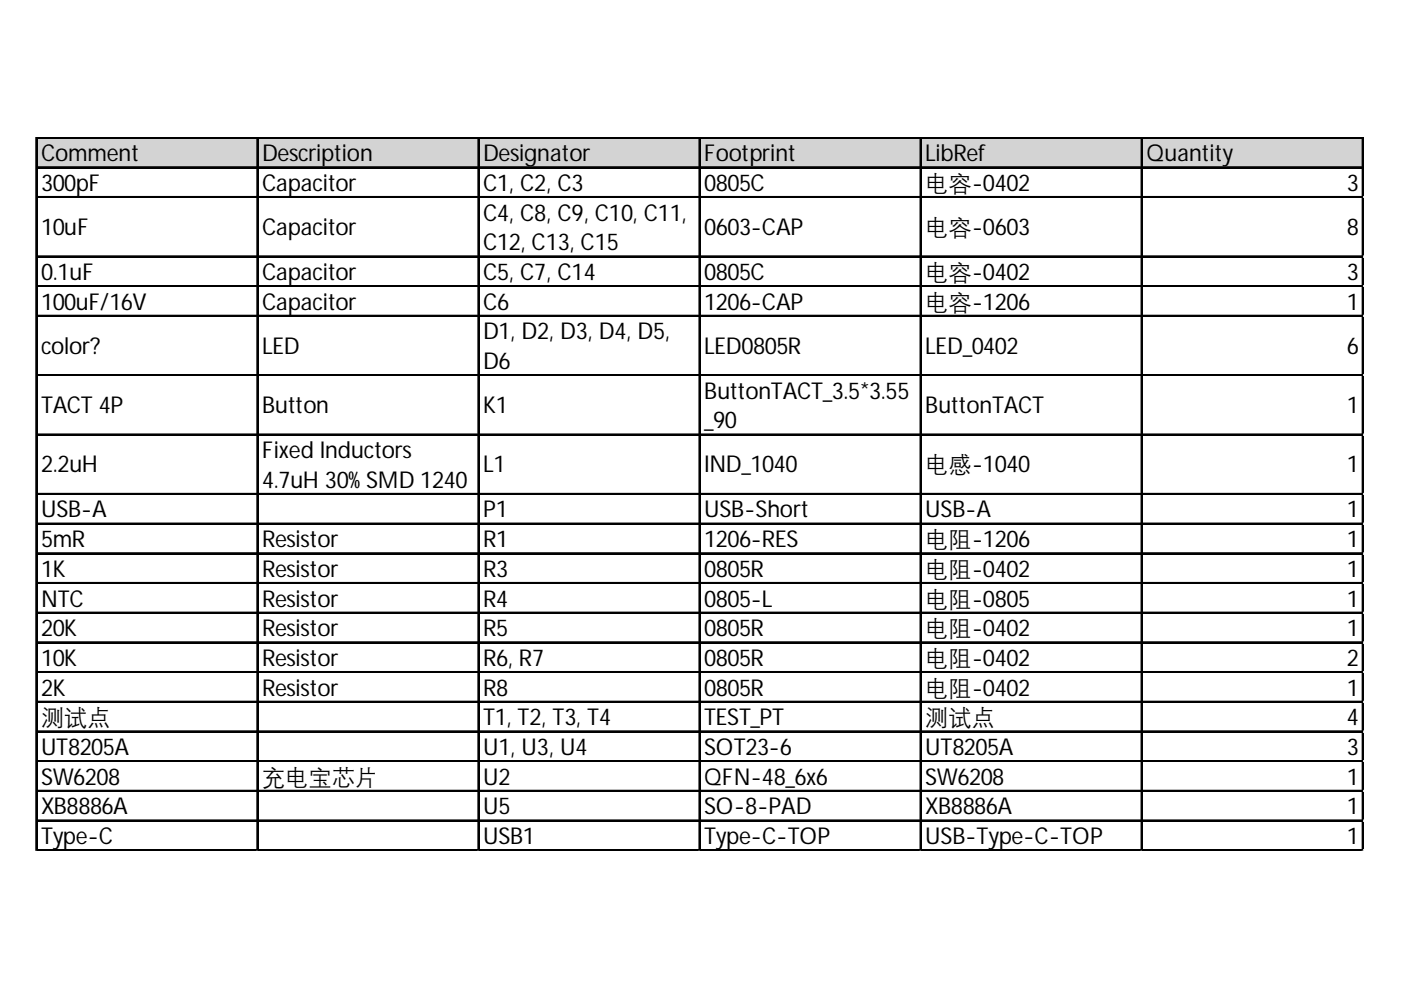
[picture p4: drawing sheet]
<svg xmlns="http://www.w3.org/2000/svg" width="297mm" height="210mm" viewBox="0 0 297 210" stroke-linecap="round" stroke-linejoin="round" font-family="sans-serif">
<defs><g id="words">
<g font-size="4.9">
<text x="8.7" y="34.2">Comment</text>
<text x="55.6" y="34.2">Description</text>
<text x="102.4" y="34.2">Designator</text>
<text x="149.3" y="34.2">Footprint</text>
<text x="196.2" y="34.2">LibRef</text>
<text x="243.1" y="34.2">Quantity</text>
<text x="8.7" y="40.5">300pF</text>
<text x="55.6" y="40.5">Capacitor</text>
<text x="102.4" y="40.5">C1, C2, C3</text>
<text x="149.3" y="40.5">0805C</text>
<text x="196.2" y="40.5">电容-0402</text>
<text x="285.5" y="40.5">3</text>
<text x="102.4" y="46.8">C4, C8, C9, C10, C11,</text>
<text x="8.7" y="49.8">10uF</text>
<text x="55.6" y="49.8">Capacitor</text>
<text x="102.4" y="53.1">C12, C13, C15</text>
<text x="149.3" y="49.8">0603-CAP</text>
<text x="196.2" y="49.8">电容-0603</text>
<text x="285.5" y="49.8">8</text>
<text x="8.7" y="59.4">0.1uF</text>
<text x="55.6" y="59.4">Capacitor</text>
<text x="102.4" y="59.4">C5, C7, C14</text>
<text x="149.3" y="59.4">0805C</text>
<text x="196.2" y="59.4">电容-0402</text>
<text x="285.5" y="59.4">3</text>
<text x="8.7" y="65.7">100uF/16V</text>
<text x="55.6" y="65.7">Capacitor</text>
<text x="102.4" y="65.7">C6</text>
<text x="149.3" y="65.7">1206-CAP</text>
<text x="196.2" y="65.7">电容-1206</text>
<text x="285.5" y="65.7">1</text>
<text x="102.4" y="71.9">D1, D2, D3, D4, D5,</text>
<text x="8.7" y="75">color?</text>
<text x="55.6" y="75">LED</text>
<text x="149.3" y="75">LED0805R</text>
<text x="196.2" y="75">LED_0402</text>
<text x="285.5" y="75">6</text>
<text x="102.4" y="78.2">D6</text>
<text x="8.7" y="87.5">TACT 4P</text>
<text x="55.6" y="87.5">Button</text>
<text x="102.4" y="87.5">K1</text>
<text x="149.3" y="84.5">ButtonTACT_3.5*3.55</text>
<text x="196.2" y="87.5">ButtonTACT</text>
<text x="285.5" y="87.5">1</text>
<text x="149.3" y="90.8">_90</text>
<text x="8.7" y="100.1">2.2uH</text>
<text x="55.6" y="97.1">Fixed Inductors</text>
<text x="102.4" y="100.1">L1</text>
<text x="149.3" y="100.1">IND_1040</text>
<text x="196.2" y="100.1">电感-1040</text>
<text x="285.5" y="100.1">1</text>
<text x="55.6" y="103.4">4.7uH 30% SMD 1240</text>
<text x="8.7" y="109.7">USB-A</text>
<text x="102.4" y="109.7">P1</text>
<text x="149.3" y="109.7">USB-Short</text>
<text x="196.2" y="109.7">USB-A</text>
<text x="285.5" y="109.7">1</text>
<text x="8.7" y="116">5mR</text>
<text x="55.6" y="116">Resistor</text>
<text x="102.4" y="116">R1</text>
<text x="149.3" y="116">1206-RES</text>
<text x="196.2" y="116">电阻-1206</text>
<text x="285.5" y="116">1</text>
<text x="8.7" y="122.3">1K</text>
<text x="55.6" y="122.3">Resistor</text>
<text x="102.4" y="122.3">R3</text>
<text x="149.3" y="122.3">0805R</text>
<text x="196.2" y="122.3">电阻-0402</text>
<text x="285.5" y="122.3">1</text>
<text x="8.7" y="128.6">NTC</text>
<text x="55.6" y="128.6">Resistor</text>
<text x="102.4" y="128.6">R4</text>
<text x="149.3" y="128.6">0805-L</text>
<text x="196.2" y="128.6">电阻-0805</text>
<text x="285.5" y="128.6">1</text>
<text x="8.7" y="134.9">20K</text>
<text x="55.6" y="134.9">Resistor</text>
<text x="102.4" y="134.9">R5</text>
<text x="149.3" y="134.9">0805R</text>
<text x="196.2" y="134.9">电阻-0402</text>
<text x="285.5" y="134.9">1</text>
<text x="8.7" y="141.2">10K</text>
<text x="55.6" y="141.2">Resistor</text>
<text x="102.4" y="141.2">R6, R7</text>
<text x="149.3" y="141.2">0805R</text>
<text x="196.2" y="141.2">电阻-0402</text>
<text x="285.5" y="141.2">2</text>
<text x="8.7" y="147.5">2K</text>
<text x="55.6" y="147.5">Resistor</text>
<text x="102.4" y="147.5">R8</text>
<text x="149.3" y="147.5">0805R</text>
<text x="196.2" y="147.5">电阻-0402</text>
<text x="285.5" y="147.5">1</text>
<text x="8.7" y="153.8">测试点</text>
<text x="102.4" y="153.8">T1, T2, T3, T4</text>
<text x="149.3" y="153.8">TEST_PT</text>
<text x="196.2" y="153.8">测试点</text>
<text x="285.5" y="153.8">4</text>
<text x="8.7" y="160.1">UT8205A</text>
<text x="102.4" y="160.1">U1, U3, U4</text>
<text x="149.3" y="160.1">SOT23-6</text>
<text x="196.2" y="160.1">UT8205A</text>
<text x="285.5" y="160.1">3</text>
<text x="8.7" y="166.4">SW6208</text>
<text x="55.6" y="166.4">充电宝芯片</text>
<text x="102.4" y="166.4">U2</text>
<text x="149.3" y="166.4">QFN-48_6x6</text>
<text x="196.2" y="166.4">SW6208</text>
<text x="285.5" y="166.4">1</text>
<text x="8.7" y="172.7">XB8886A</text>
<text x="102.4" y="172.7">U5</text>
<text x="149.3" y="172.7">SO-8-PAD</text>
<text x="196.2" y="172.7">XB8886A</text>
<text x="285.5" y="172.7">1</text>
<text x="8.7" y="179">Type-C</text>
<text x="102.4" y="179">USB1</text>
<text x="149.3" y="179">Type-C-TOP</text>
<text x="196.2" y="179">USB-Type-C-TOP</text>
<text x="285.5" y="179">1</text>
</g>
</g></defs>
<path d="M7.8 29.3h281.4v6.4h-281.4z" fill="#d3d3d3"/>
<g fill="none" stroke="#000" stroke-width=".27">
<path d="M7.6 29.1v151.3M7.7 29.1v151.3M7.9 29.1h281.2M7.9 29.2h281.2M7.9 35.4h281.2M7.9 35.5h281.2M54.5 29.4v151M54.6 29.4v151M101.4 29.4v151M101.5 29.4v151M148.2 29.4v151M148.4 29.4v151"/>
<path d="M195.1 29.4v151M195.2 29.4v151M242 29.4v151M242.1 29.4v151M288.8 29.4v151M289 29.4v151M7.9 41.7h281.2M7.9 41.8h281.2M7.9 54.3h281.2M7.9 54.4h281.2M7.9 60.6h281.2M7.9 60.7h281.2"/>
<path d="M7.9 66.9h281.2M7.9 67h281.2M7.9 79.5h281.2M7.9 79.6h281.2M7.9 92h281.2M7.9 92.2h281.2M7.9 104.6h281.2M7.9 104.8h281.2M7.9 110.9h281.2M7.9 111.1h281.2M7.9 117.2h281.2M7.9 117.4h281.2"/>
<path d="M7.9 123.5h281.2M7.9 123.7h281.2M7.9 129.8h281.2M7.9 129.9h281.2M7.9 136.1h281.2M7.9 136.2h281.2M7.9 142.4h281.2M7.9 142.5h281.2M7.9 148.7h281.2M7.9 148.8h281.2M7.9 155h281.2M7.9 155.1h281.2"/>
<path d="M7.9 161.3h281.2M7.9 161.4h281.2M7.9 167.6h281.2M7.9 167.7h281.2M7.9 173.9h281.2M7.9 174h281.2M7.9 180.2h281.2M7.9 180.3h281.2"/>
</g>
<path d="M7.6 180.4v.1" fill="none" stroke="#d4d4d4" stroke-width=".27"/>
<path d="M7.6 180.4l.3 .1z" fill="#d4d4d4"/>
<path d="M54.5 180.4v.1" fill="none" stroke="#d4d4d4" stroke-width=".27"/>
<path d="M54.5 180.4l.3 .1z" fill="#d4d4d4"/>
<path d="M101.4 180.4v.1" fill="none" stroke="#d4d4d4" stroke-width=".27"/>
<path d="M101.4 180.4l.2 .1z" fill="#d4d4d4"/>
<path d="M148.2 180.4v.1" fill="none" stroke="#d4d4d4" stroke-width=".27"/>
<path d="M148.2 180.4l.3 .1z" fill="#d4d4d4"/>
<path d="M195.1 180.4v.1" fill="none" stroke="#d4d4d4" stroke-width=".27"/>
<path d="M195.1 180.4l.3 .1z" fill="#d4d4d4"/>
<path d="M242 180.4v.1" fill="none" stroke="#d4d4d4" stroke-width=".27"/>
<path d="M242 180.4l.2 .1z" fill="#d4d4d4"/>
<path d="M288.8 180.4v.1" fill="none" stroke="#d4d4d4" stroke-width=".27"/>
<path d="M288.8 180.4l.3 .1z" fill="#d4d4d4"/>
<path d="M289.1 41.7h.1" fill="none" stroke="#d4d4d4" stroke-width=".27"/>
<path d="M289.1 41.7l.1 .3z" fill="#d4d4d4"/>
<path d="M289.1 54.3h.1" fill="none" stroke="#d4d4d4" stroke-width=".27"/>
<path d="M289.1 54.3l.1 .2z" fill="#d4d4d4"/>
<path d="M289.1 60.6h.1" fill="none" stroke="#d4d4d4" stroke-width=".27"/>
<path d="M289.1 60.6l.1 .2z" fill="#d4d4d4"/>
<path d="M289.1 66.9h.1" fill="none" stroke="#d4d4d4" stroke-width=".27"/>
<path d="M289.1 66.9l.1 .2z" fill="#d4d4d4"/>
<path d="M289.1 79.5h.1" fill="none" stroke="#d4d4d4" stroke-width=".27"/>
<path d="M289.1 79.5l.1 .2z" fill="#d4d4d4"/>
<path d="M289.1 92h.1" fill="none" stroke="#d4d4d4" stroke-width=".27"/>
<path d="M289.1 92l.1 .3z" fill="#d4d4d4"/>
<path d="M289.1 104.6h.1" fill="none" stroke="#d4d4d4" stroke-width=".27"/>
<path d="M289.1 104.6l.1 .3z" fill="#d4d4d4"/>
<path d="M289.1 110.9h.1" fill="none" stroke="#d4d4d4" stroke-width=".27"/>
<path d="M289.1 110.9l.1 .3z" fill="#d4d4d4"/>
<path d="M289.1 117.2h.1" fill="none" stroke="#d4d4d4" stroke-width=".27"/>
<path d="M289.1 117.2l.1 .3z" fill="#d4d4d4"/>
<path d="M289.1 123.5h.1" fill="none" stroke="#d4d4d4" stroke-width=".27"/>
<path d="M289.1 123.5l.1 .3z" fill="#d4d4d4"/>
<path d="M289.1 129.8h.1" fill="none" stroke="#d4d4d4" stroke-width=".27"/>
<path d="M289.1 129.8l.1 .3z" fill="#d4d4d4"/>
<path d="M289.1 136.1h.1" fill="none" stroke="#d4d4d4" stroke-width=".27"/>
<path d="M289.1 136.1l.1 .3z" fill="#d4d4d4"/>
<path d="M289.1 142.4h.1" fill="none" stroke="#d4d4d4" stroke-width=".27"/>
<path d="M289.1 142.4l.1 .3z" fill="#d4d4d4"/>
<path d="M289.1 148.7h.1" fill="none" stroke="#d4d4d4" stroke-width=".27"/>
<path d="M289.1 148.7l.1 .3z" fill="#d4d4d4"/>
<path d="M289.1 155h.1" fill="none" stroke="#d4d4d4" stroke-width=".27"/>
<path d="M289.1 155l.1 .3z" fill="#d4d4d4"/>
<path d="M289.1 161.3h.1" fill="none" stroke="#d4d4d4" stroke-width=".27"/>
<path d="M289.1 161.3l.1 .3z" fill="#d4d4d4"/>
<path d="M289.1 167.6h.1" fill="none" stroke="#d4d4d4" stroke-width=".27"/>
<path d="M289.1 167.6l.1 .3z" fill="#d4d4d4"/>
<path d="M289.1 173.9h.1" fill="none" stroke="#d4d4d4" stroke-width=".27"/>
<path d="M289.1 173.9l.1 .2z" fill="#d4d4d4"/>
<path d="M289.1 180.2h.1" fill="none" stroke="#d4d4d4" stroke-width=".27"/>
<path d="M289.1 180.2l.1 .2z" fill="#d4d4d4"/>
<use href="#words"/>
</svg>
